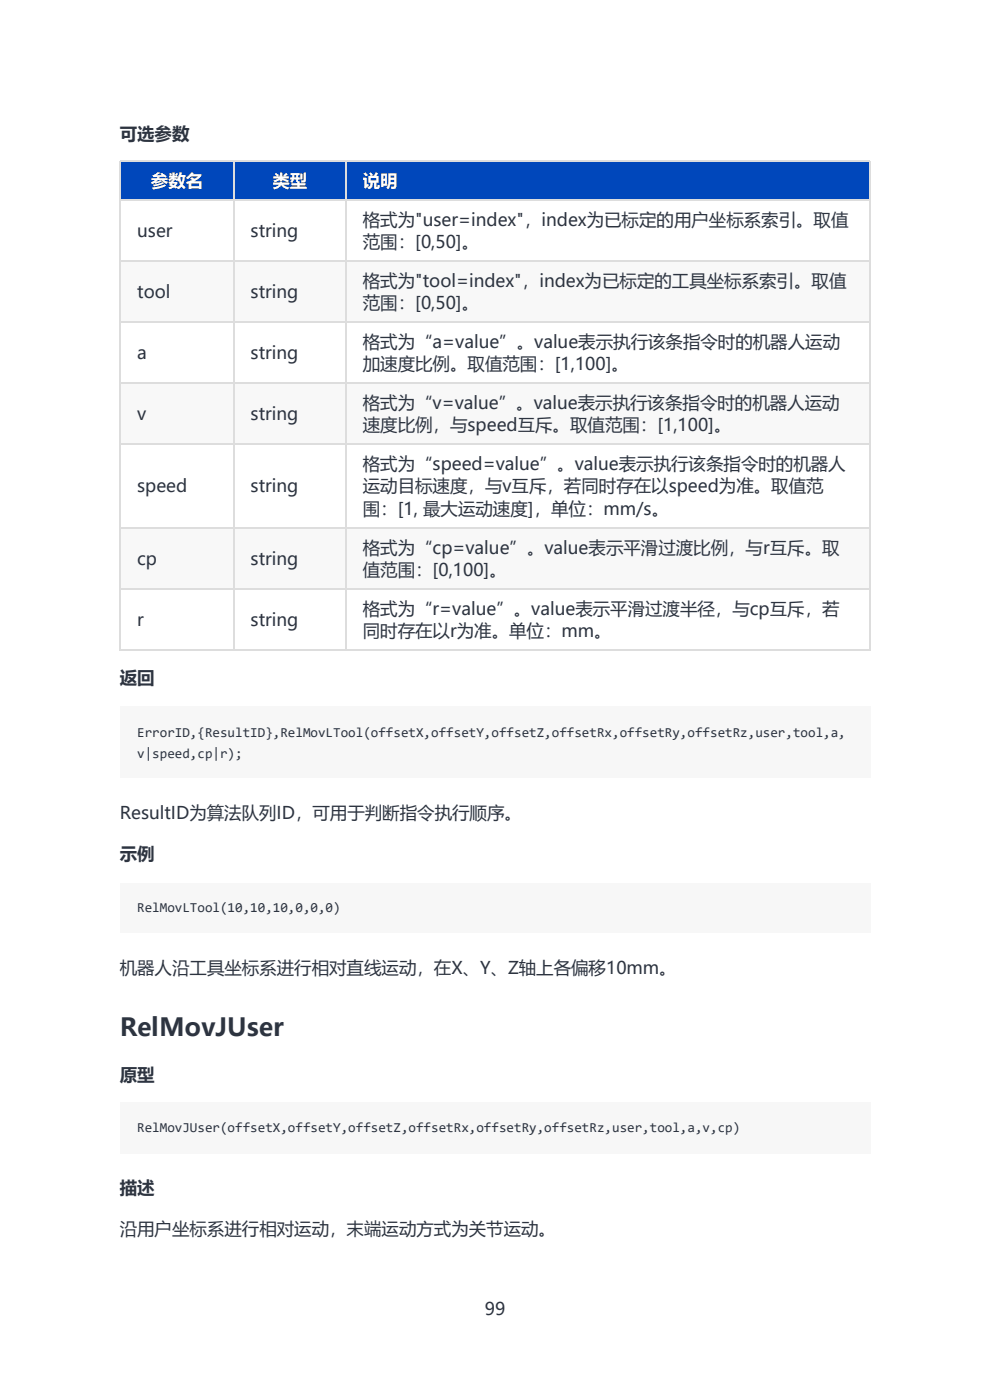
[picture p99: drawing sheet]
<svg xmlns="http://www.w3.org/2000/svg" width="210mm" height="297mm" viewBox="0 0 210 297" stroke-linecap="round" stroke-linejoin="round" font-family="sans-serif">
<defs><g id="words">
<text font-size="5.3" fill="#2d3440" x="25.4" y="219.8">RelMovJUser</text>
<g font-size="3.7" fill="#2d3440">
<text x="25.4" y="29.6">可选参数</text>
<text x="77" y="47.9">格式为&quot;user=index&quot;，index为已标定的用户坐标系索引。取值</text>
<text x="29.1" y="50.2">user</text>
<text x="53.2" y="50.2">string</text>
<text x="77" y="52.6">范围：[0,50]。</text>
<text x="29.1" y="63.2">tool</text>
<text x="53.2" y="63.2">string</text>
<text x="77" y="60.8">格式为&quot;tool=index&quot;，index为已标定的工具坐标系索引。取值</text>
<text x="77" y="65.6">范围：[0,50]。</text>
<text x="29.1" y="76.2">a</text>
<text x="53.2" y="76.2">string</text>
<text x="77" y="73.8">格式为“a=value”。value表示执行该条指令时的机器人运动</text>
<text x="77" y="78.5">加速度比例。取值范围：[1,100]。</text>
<text x="29.1" y="89.1">v</text>
<text x="53.2" y="89.1">string</text>
<text x="77" y="86.7">格式为“v=value”。value表示执行该条指令时的机器人运动</text>
<text x="77" y="91.5">速度比例，与speed互斥。取值范围：[1,100]。</text>
<text x="77" y="99.7">格式为“speed=value”。value表示执行该条指令时的机器人</text>
<text x="29.1" y="104.5">speed</text>
<text x="53.2" y="104.5">string</text>
<text x="77" y="104.5">运动目标速度，与v互斥，若同时存在以speed为准。取值范</text>
<text x="77" y="109.2">围：[1, 最大运动速度]，单位：mm/s。</text>
<text x="29.1" y="119.8">cp</text>
<text x="53.2" y="119.8">string</text>
<text x="77" y="117.4">格式为“cp=value”。value表示平滑过渡比例，与r互斥。取</text>
<text x="77" y="122.2">值范围：[0,100]。</text>
<text x="77" y="130.4">格式为“r=value”。value表示平滑过渡半径，与cp互斥，若</text>
<text x="29.1" y="132.8">r</text>
<text x="53.2" y="132.8">string</text>
<text x="77" y="135.1">同时存在以r为准。单位：mm。</text>
<text x="25.4" y="145.2">返回</text>
<text x="25.4" y="173.8">ResultID为算法队列ID，可用于判断指令执行顺序。</text>
<text x="25.4" y="182.5">示例</text>
<text x="25.4" y="206.6">机器人沿工具坐标系进行相对直线运动，在X、Y、Z轴上各偏移10mm。</text>
<text x="25.4" y="229.3">原型</text>
<text x="25.4" y="253.4">描述</text>
<text x="25.4" y="262.1">沿用户坐标系进行相对运动，末端运动方式为关节运动。</text>
<text x="102.8" y="279">99</text>
</g>
<g font-size="3.7" fill="#fff">
<text x="32" y="39.7">参数名</text>
<text x="57.8" y="39.7">类型</text>
<text x="77" y="39.7">说明</text>
</g>
<g font-size="2.9" fill="#2d3440">
<text x="29.1" y="156.3">ErrorID,{ResultID},RelMovLTool(offsetX,offsetY,offsetZ,offsetRx,offsetRy,offsetRz,user,tool,a,</text>
<text x="29.1" y="160.8">v|speed,cp|r);</text>
<text x="29.1" y="193.6">RelMovLTool(10,10,10,0,0,0)</text>
<text x="29.1" y="240.1">RelMovJUser(offsetX,offsetY,offsetZ,offsetRx,offsetRy,offsetRz,user,tool,a,v,cp)</text>
</g>
</g></defs>
<path d="M25.4 34.1h24.1v8.2h-24.1z" fill="#0047bb"/>
<path d="M49.5 34.1h23.8v8.2h-23.8z" fill="#fff"/>
<path d="M49.5 34.1h23.8v8.2h-23.8z" fill="#0047bb"/>
<path d="M73.3 34.1h111v8.2h-111z" fill="#fff"/>
<path d="M73.3 34.1h111v8.2h-111z" fill="#0047bb"/>
<g fill="#fff">
<path d="M25.4 42.3h24.1v13h-24.1z"/>
<path d="M49.5 42.3h23.8v13h-23.8z"/>
<path d="M73.3 42.3h111v13h-111z"/>
</g>
<g fill="#f8f8f8">
<path d="M25.4 55.3h24.1v12.9h-24.1z"/>
<path d="M49.5 55.3h23.8v12.9h-23.8z"/>
<path d="M73.3 55.3h111v12.9h-111z"/>
</g>
<g fill="#fff">
<path d="M25.4 68.2h24.1v13h-24.1z"/>
<path d="M49.5 68.2h23.8v13h-23.8z"/>
<path d="M73.3 68.2h111v13h-111z"/>
</g>
<g fill="#f8f8f8">
<path d="M25.4 81.2h24.1v13h-24.1z"/>
<path d="M49.5 81.2h23.8v13h-23.8z"/>
<path d="M73.3 81.2h111v13h-111z"/>
</g>
<g fill="#fff">
<path d="M25.4 94.2h24.1v17.7h-24.1z"/>
<path d="M49.5 94.2h23.8v17.7h-23.8z"/>
<path d="M73.3 94.2h111v17.7h-111z"/>
</g>
<g fill="#f8f8f8">
<path d="M25.4 111.9h24.1v12.9h-24.1z"/>
<path d="M49.5 111.9h23.8v12.9h-23.8z"/>
<path d="M73.3 111.9h111v12.9h-111z"/>
</g>
<g fill="#fff">
<path d="M25.4 124.8h24.1v13h-24.1z"/>
<path d="M49.5 124.8h23.8v13h-23.8z"/>
<path d="M73.3 124.8h111v13h-111z"/>
</g>
<g fill="none" stroke="#ddd" stroke-width=".26">
<path d="M25.4 34.2h159.2M25.5 34.1v104M49.6 34.1v104M73.4 34.1v104M184.5 34.1v104M25.4 55.4h159.2M25.4 42.4h159.2M25.4 68.4h159.2M25.4 94.3h159.2M25.4 81.3h159.2M25.4 112h159.2M25.4 125h159.2"/>
<path d="M25.4 137.9h159.2"/>
</g>
<g fill="#f7f7f7">
<path d="M25.4 150h159.2v15h-159.2z"/>
<path d="M25.4 187.2h159.2v10.6h-159.2z"/>
<path d="M25.4 233.8h159.2v10.8h-159.2z"/>
<path d="M29.1 153.7h150.2v3.4h-150.2z"/>
<path d="M29.1 158.2h22.5v3.4h-22.5z"/>
<path d="M29.1 190.9h43.1v3.5h-43.1z"/>
<path d="M29.1 237.5h128v3.4h-128z"/>
</g>
<use href="#words"/>
</svg>
